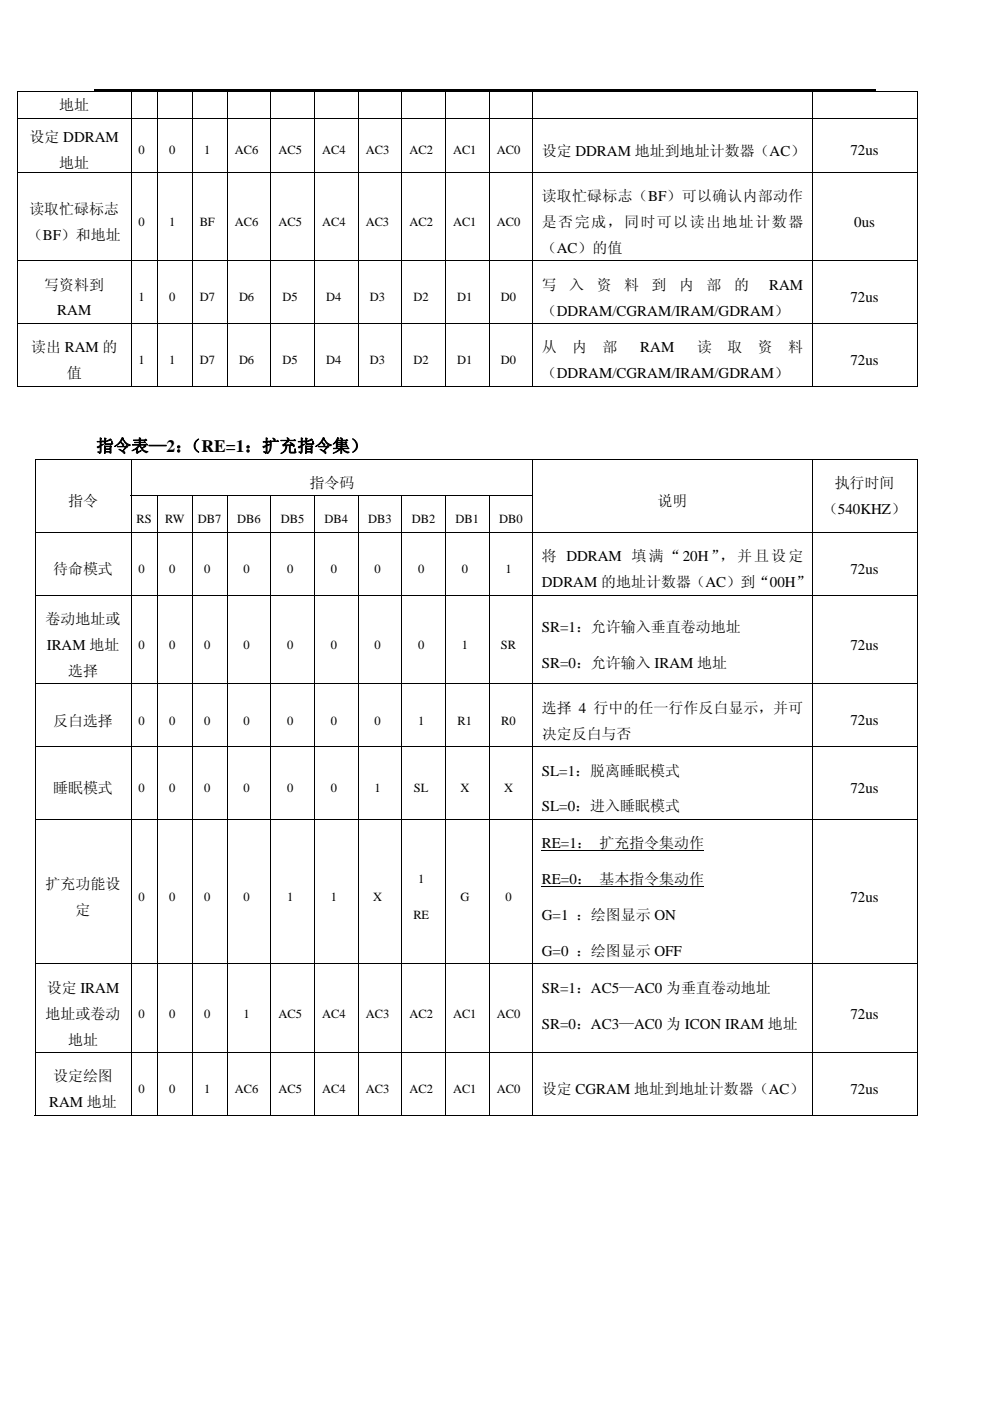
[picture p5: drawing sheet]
<svg xmlns="http://www.w3.org/2000/svg" width="210mm" height="297mm" viewBox="0 0 210 297" stroke-linecap="round" stroke-linejoin="round" font-family="sans-serif">
<defs><g id="words">
<g font-size="3.7">
<text x="20.4" y="95.8">指令表—2：</text>
<text x="39" y="95.8">（RE=1：扩充指令集）</text>
</g>
<g font-size="3.2">
<text x="12.6" y="23.3">地址</text>
<text x="6.3" y="30.1">设定 DDRAM</text>
<text x="12.6" y="35.7">地址</text>
<text x="114.9" y="33">设定 DDRAM 地址到地址计数器（AC）</text>
<text x="180.4" y="32.9">72us</text>
<text x="6.2" y="45.4">读取忙碌标志</text>
<text x="114.9" y="42.6">读取忙碌标志（BF）可以确认内部动作</text>
<text x="5.9" y="50.9">（BF）和地址</text>
<text x="114.9" y="48.1">是否完成，同时可以读出地址计数器</text>
<text x="114.9" y="53.6">（AC）的值</text>
<text x="181.2" y="48.1">0us</text>
<text x="9.4" y="61.4">写资料到</text>
<text x="114.9" y="61.4">写</text>
<text x="120.7" y="61.4">入</text>
<text x="126.6" y="61.4">资</text>
<text x="132.4" y="61.4">料</text>
<text x="138.2" y="61.4">到</text>
<text x="144" y="61.4">内</text>
<text x="149.9" y="61.4">部</text>
<text x="155.7" y="61.4">的</text>
<text x="163.1" y="61.4">RAM</text>
<text x="180.4" y="64.1">72us</text>
<text x="12.1" y="66.9">RAM</text>
<text x="114.9" y="66.9">（DDRAM/CGRAM/IRAM/GDRAM）</text>
<text x="6.6" y="74.7">读出 RAM 的</text>
<text x="114.9" y="74.7">从</text>
<text x="121.3" y="74.7">内</text>
<text x="127.8" y="74.7">部</text>
<text x="135.8" y="74.7">RAM</text>
<text x="147.9" y="74.7">读</text>
<text x="154.3" y="74.7">取</text>
<text x="160.8" y="74.7">资</text>
<text x="167.2" y="74.7">料</text>
<text x="180.4" y="77.4">72us</text>
<text x="14.2" y="80.2">值</text>
<text x="114.9" y="80.2">（DDRAM/CGRAM/IRAM/GDRAM）</text>
<text x="14.4" y="107.2">指令</text>
<text x="65.6" y="103.4">指令码</text>
<text x="139.5" y="107.2">说明</text>
<text x="177" y="103.4">执行时间</text>
<text x="174.6" y="108.9">（540KHZ）</text>
<text x="114.9" y="119">将 DDRAM 填满“20H”，并且设定</text>
<text x="11.3" y="121.8">待命模式</text>
<text x="114.9" y="124.5">DDRAM 的地址计数器（AC）到“00H”</text>
<text x="180.4" y="121.7">72us</text>
<text x="9.7" y="132.3">卷动地址或</text>
<text x="9.9" y="137.8">IRAM 地址</text>
<text x="114.9" y="134">SR=1：允许输入垂直卷动地址</text>
<text x="180.4" y="137.8">72us</text>
<text x="14.4" y="143.3">选择</text>
<text x="114.9" y="141.6">SR=0：允许输入 IRAM 地址</text>
<text x="11.3" y="153.9">反白选择</text>
<text x="114.9" y="151.1">选择 4 行中的任一行作反白显示，并可</text>
<text x="180.4" y="153.8">72us</text>
<text x="114.9" y="156.6">决定反白与否</text>
<text x="114.9" y="164.4">SL=1：脱离睡眠模式</text>
<text x="11.3" y="168.2">睡眠模式</text>
<text x="114.9" y="172">SL=0：进入睡眠模式</text>
<text x="180.4" y="168.2">72us</text>
<text x="114.9" y="179.8">RE=1： 扩充指令集动作</text>
<text x="9.7" y="188.5">扩充功能设</text>
<text x="114.9" y="187.5">RE=0： 基本指令集动作</text>
<text x="180.4" y="191.2">72us</text>
<text x="16" y="194">定</text>
<text x="114.9" y="195.1">G=1 ：绘图显示 ON</text>
<text x="114.9" y="202.7">G=0 ：绘图显示 OFF</text>
<text x="9.7" y="216">地址或卷动</text>
<text x="9.9" y="210.5">设定 IRAM</text>
<text x="114.9" y="210.5">SR=1：AC5—AC0 为垂直卷动地址</text>
<text x="180.4" y="215.9">72us</text>
<text x="14.4" y="221.5">地址</text>
<text x="114.9" y="218.1">SR=0：AC3—AC0 为 ICON IRAM 地址</text>
<text x="11.3" y="229.3">设定绘图</text>
<text x="114.9" y="232.1">设定 CGRAM 地址到地址计数器（AC）</text>
<text x="180.4" y="232">72us</text>
<text x="10.4" y="234.8">RAM 地址</text>
</g>
<g font-size="2.6">
<text x="29.4" y="32.7">0</text>
<text x="35.9" y="32.7">0</text>
<text x="43.3" y="32.7">1</text>
<text x="49.8" y="32.7">AC6</text>
<text x="59.1" y="32.7">AC5</text>
<text x="68.3" y="32.7">AC4</text>
<text x="77.6" y="32.7">AC3</text>
<text x="86.8" y="32.7">AC2</text>
<text x="96.1" y="32.7">AC1</text>
<text x="105.4" y="32.7">AC0</text>
<text x="29.4" y="47.9">0</text>
<text x="35.9" y="47.9">1</text>
<text x="42.4" y="47.9">BF</text>
<text x="49.8" y="47.9">AC6</text>
<text x="59.1" y="47.9">AC5</text>
<text x="68.3" y="47.9">AC4</text>
<text x="77.6" y="47.9">AC3</text>
<text x="86.8" y="47.9">AC2</text>
<text x="96.1" y="47.9">AC1</text>
<text x="105.4" y="47.9">AC0</text>
<text x="29.4" y="63.9">1</text>
<text x="35.9" y="63.9">0</text>
<text x="42.4" y="63.9">D7</text>
<text x="50.7" y="63.9">D6</text>
<text x="59.9" y="63.9">D5</text>
<text x="69.2" y="63.9">D4</text>
<text x="78.5" y="63.9">D3</text>
<text x="87.7" y="63.9">D2</text>
<text x="97" y="63.9">D1</text>
<text x="106.3" y="63.9">D0</text>
<text x="29.4" y="77.2">1</text>
<text x="35.9" y="77.2">1</text>
<text x="42.4" y="77.2">D7</text>
<text x="50.7" y="77.2">D6</text>
<text x="59.9" y="77.2">D5</text>
<text x="69.2" y="77.2">D4</text>
<text x="78.5" y="77.2">D3</text>
<text x="87.7" y="77.2">D2</text>
<text x="97" y="77.2">D1</text>
<text x="106.3" y="77.2">D0</text>
<text x="29" y="111">RS</text>
<text x="35" y="111">RW</text>
<text x="42" y="111">DB7</text>
<text x="50.3" y="111">DB6</text>
<text x="59.6" y="111">DB5</text>
<text x="68.8" y="111">DB4</text>
<text x="78.1" y="111">DB3</text>
<text x="87.4" y="111">DB2</text>
<text x="96.6" y="111">DB1</text>
<text x="105.9" y="111">DB0</text>
<text x="29.4" y="121.5">0</text>
<text x="35.9" y="121.5">0</text>
<text x="43.3" y="121.5">0</text>
<text x="51.6" y="121.5">0</text>
<text x="60.9" y="121.5">0</text>
<text x="70.2" y="121.5">0</text>
<text x="79.4" y="121.5">0</text>
<text x="88.7" y="121.5">0</text>
<text x="97.9" y="121.5">0</text>
<text x="107.2" y="121.5">1</text>
<text x="29.4" y="137.6">0</text>
<text x="35.9" y="137.6">0</text>
<text x="43.3" y="137.6">0</text>
<text x="51.6" y="137.6">0</text>
<text x="60.9" y="137.6">0</text>
<text x="70.2" y="137.6">0</text>
<text x="79.4" y="137.6">0</text>
<text x="88.7" y="137.6">0</text>
<text x="97.9" y="137.6">1</text>
<text x="106.3" y="137.6">SR</text>
<text x="29.4" y="153.6">0</text>
<text x="35.9" y="153.6">0</text>
<text x="43.3" y="153.6">0</text>
<text x="51.6" y="153.6">0</text>
<text x="60.9" y="153.6">0</text>
<text x="70.2" y="153.6">0</text>
<text x="79.4" y="153.6">0</text>
<text x="88.7" y="153.6">1</text>
<text x="97" y="153.6">R1</text>
<text x="106.3" y="153.6">R0</text>
<text x="29.4" y="168">0</text>
<text x="35.9" y="168">0</text>
<text x="43.3" y="168">0</text>
<text x="51.6" y="168">0</text>
<text x="60.9" y="168">0</text>
<text x="70.2" y="168">0</text>
<text x="79.4" y="168">1</text>
<text x="87.8" y="168">SL</text>
<text x="97.6" y="168">X</text>
<text x="106.9" y="168">X</text>
<text x="29.4" y="191">0</text>
<text x="35.9" y="191">0</text>
<text x="43.3" y="191">0</text>
<text x="51.6" y="191">0</text>
<text x="60.9" y="191">1</text>
<text x="70.2" y="191">1</text>
<text x="79.1" y="191">X</text>
<text x="88.7" y="187.2">1</text>
<text x="97.6" y="191">G</text>
<text x="107.2" y="191">0</text>
<text x="87.7" y="194.8">RE</text>
<text x="29.4" y="215.8">0</text>
<text x="35.9" y="215.8">0</text>
<text x="43.3" y="215.8">0</text>
<text x="51.6" y="215.8">1</text>
<text x="59.1" y="215.8">AC5</text>
<text x="68.3" y="215.8">AC4</text>
<text x="77.6" y="215.8">AC3</text>
<text x="86.8" y="215.8">AC2</text>
<text x="96.1" y="215.8">AC1</text>
<text x="105.4" y="215.8">AC0</text>
<text x="29.4" y="231.8">0</text>
<text x="35.9" y="231.8">0</text>
<text x="43.3" y="231.8">1</text>
<text x="49.8" y="231.8">AC6</text>
<text x="59.1" y="231.8">AC5</text>
<text x="68.3" y="231.8">AC4</text>
<text x="77.6" y="231.8">AC3</text>
<text x="86.8" y="231.8">AC2</text>
<text x="96.1" y="231.8">AC1</text>
<text x="105.4" y="231.8">AC0</text>
</g>
</g></defs>
<path d="M19.9 19.2h165.8" fill="none" stroke="#000" stroke-width=".25"/>
<path d="M3.6 19.3h.2v.2h-.2zM194.4 19.3h.2v.2h-.2zM7.3 97.2h.2v.2h-.2zM194.4 81.8h.2v.2h-.2zM194.4 97.2h.2v.2h-.2zM7.3 105h.2v.2h-.2zM172.2 105h.2v.2h-.2zM194.4 105h.2v.2h-.2zM194.4 236.4h.2v.2h-.2z" fill="#000"/>
<g fill="none" stroke="#000" stroke-width=".21">
<path d="M3.6 19.4h191M3.7 19.5v5.5M27.8 19.5v5.5M33.4 19.5v5.5M40.8 19.5v5.5M48.2 19.5v5.5M57.4 19.5v5.5M66.7 19.5v5.5M76 19.5v5.5M85.2 19.5v5.5M94.5 19.5v5.5M103.8 19.5v5.5"/>
<path d="M113 19.5v5.5M172.3 19.5v5.5M194.5 19.5v5.5M3.6 25h191M3.6 36.5h191M3.7 25.1v11.3M3.7 36.6v18.6M27.8 25.1v11.3M27.8 36.6v18.6M33.4 25.1v11.3M33.4 36.6v18.6M40.8 25.1v11.3"/>
<path d="M40.8 36.6v18.6M48.2 25.1v11.3M48.2 36.6v18.6M57.4 25.1v11.3M57.4 36.6v18.6M66.7 25.1v11.3M66.7 36.6v18.6M76 25.1v11.3M76 36.6v18.6M85.2 25.1v11.3M85.2 36.6v18.6M94.5 25.1v11.3"/>
<path d="M94.5 36.6v18.6M103.8 25.1v11.3M103.8 36.6v18.6M113 25.1v11.3M113 36.6v18.6M172.3 25.1v11.3M172.3 36.6v18.6M194.5 25.1v11.3M194.5 36.6v18.6M3.6 55.3h191M3.7 55.4v13.1M27.8 55.4v13.1"/>
<path d="M33.4 55.4v13.1M40.8 55.4v13.1M48.2 55.4v13.1M57.4 55.4v13.1M66.7 55.4v13.1M76 55.4v13.1M85.2 55.4v13.1M94.5 55.4v13.1M103.8 55.4v13.1M113 55.4v13.1M172.3 55.4v13.1M194.5 55.4v13.1"/>
<path d="M3.6 68.6h191M3.7 68.7v13.3M27.8 68.7v13.3M33.4 68.7v13.3M40.8 68.7v13.3M48.2 68.7v13.3M57.4 68.7v13.3M66.7 68.7v13.3M76 68.7v13.3M85.2 68.7v13.3M94.5 68.7v13.3M103.8 68.7v13.3"/>
<path d="M113 68.7v13.3M172.3 68.7v13.3M194.5 68.7v13.3M3.6 81.9h24.1M7.3 97.3h187.3M7.4 97.4v7.6M27.8 97.4v7.6M27.9 81.9h5.4M33.5 81.9h7.2M40.9 81.9h7.2M48.3 81.9h9.1M57.5 81.9h9.1"/>
<path d="M66.8 81.9h9.1M76.1 81.9h9.1M85.3 81.9h9.1M94.6 81.9h9.1M103.8 81.9h9.1M113 97.4v7.6M113.1 81.9h59.1M172.3 97.4v7.6M172.4 81.9h22M194.5 97.4v7.6M7.3 112.9h187.3M7.4 105.2v7.6"/>
<path d="M7.4 113v13.1M27.7 105.1h85.4M27.8 105.2v7.6M27.8 113v13.1M33.4 105.2v7.6M33.4 113v13.1M40.8 105.2v7.6M40.8 113v13.1M48.2 105.2v7.6M48.2 113v13.1M57.4 105.2v7.6M57.4 113v13.1"/>
<path d="M66.7 105.2v7.6M66.7 113v13.1M76 105.2v7.6M76 113v13.1M85.2 105.2v7.6M85.2 113v13.1M94.5 105.2v7.6M94.5 113v13.1M103.8 105.2v7.6M103.8 113v13.1M113 105.2v7.6M113 113v13.1"/>
<path d="M172.3 105.2v7.6M172.3 113v13.1M194.5 105.2v7.6M194.5 113v13.1M7.3 126.2h187.3M7.4 126.3v18.6M27.8 126.3v18.6M33.4 126.3v18.6M40.8 126.3v18.6M48.2 126.3v18.6M57.4 126.3v18.6M66.7 126.3v18.6"/>
<path d="M76 126.3v18.6M85.2 126.3v18.6M94.5 126.3v18.6M103.8 126.3v18.6M113 126.3v18.6M172.3 126.3v18.6M194.5 126.3v18.6M7.3 145h187.3M7.3 158.3h187.3M7.4 145.1v13.1M7.4 158.4v15.3M27.8 145.1v13.1"/>
<path d="M27.8 158.4v15.3M33.4 145.1v13.1M33.4 158.4v15.3M40.8 145.1v13.1M40.8 158.4v15.3M48.2 145.1v13.1M48.2 158.4v15.3M57.4 145.1v13.1M57.4 158.4v15.3M66.7 145.1v13.1M66.7 158.4v15.3M76 145.1v13.1"/>
<path d="M76 158.4v15.3M85.2 145.1v13.1M85.2 158.4v15.3M94.5 145.1v13.1M94.5 158.4v15.3M103.8 145.1v13.1M103.8 158.4v15.3M113 145.1v13.1M113 158.4v15.3M172.3 145.1v13.1M172.3 158.4v15.3M194.5 145.1v13.1"/>
<path d="M194.5 158.4v15.3M7.3 173.7h187.3M7.4 173.8v30.5M27.8 173.8v30.5M33.4 173.8v30.5M40.8 173.8v30.5M48.2 173.8v30.5M57.4 173.8v30.5M66.7 173.8v30.5M76 173.8v30.5M85.2 173.8v30.5M94.5 173.8v30.5"/>
<path d="M103.8 173.8v30.5M113 173.8v30.5M172.3 173.8v30.5M194.5 173.8v30.5M114.9 180.4h34.5M114.9 188h34.5M7.3 204.4h187.3M7.4 204.5v18.6M27.8 204.5v18.6M33.4 204.5v18.6M40.8 204.5v18.6M48.2 204.5v18.6"/>
<path d="M57.4 204.5v18.6M66.7 204.5v18.6M76 204.5v18.6M85.2 204.5v18.6M94.5 204.5v18.6M103.8 204.5v18.6M113 204.5v18.6M172.3 204.5v18.6M194.5 204.5v18.6M7.3 223.2h187.3M7.3 236.5h20.4M7.4 223.3v13.3"/>
<path d="M27.8 223.3v13.3M27.9 236.5h5.4M33.4 223.3v13.3M33.5 236.5h7.2M40.8 223.3v13.3M40.9 236.5h7.2M48.2 223.3v13.3M48.3 236.5h9.1M57.4 223.3v13.3M57.5 236.5h9.1M66.7 223.3v13.3M66.8 236.5h9.1"/>
<path d="M76 223.3v13.3M76.1 236.5h9.1M85.2 223.3v13.3M85.3 236.5h9.1M94.5 223.3v13.3M94.6 236.5h9.1M103.8 223.3v13.3M103.8 236.5h9.1M113 223.3v13.3M113.1 236.5h59.1M172.3 223.3v13.3M172.4 236.5h22"/>
<path d="M194.5 223.3v13.3"/>
</g>
<use href="#words"/>
</svg>
